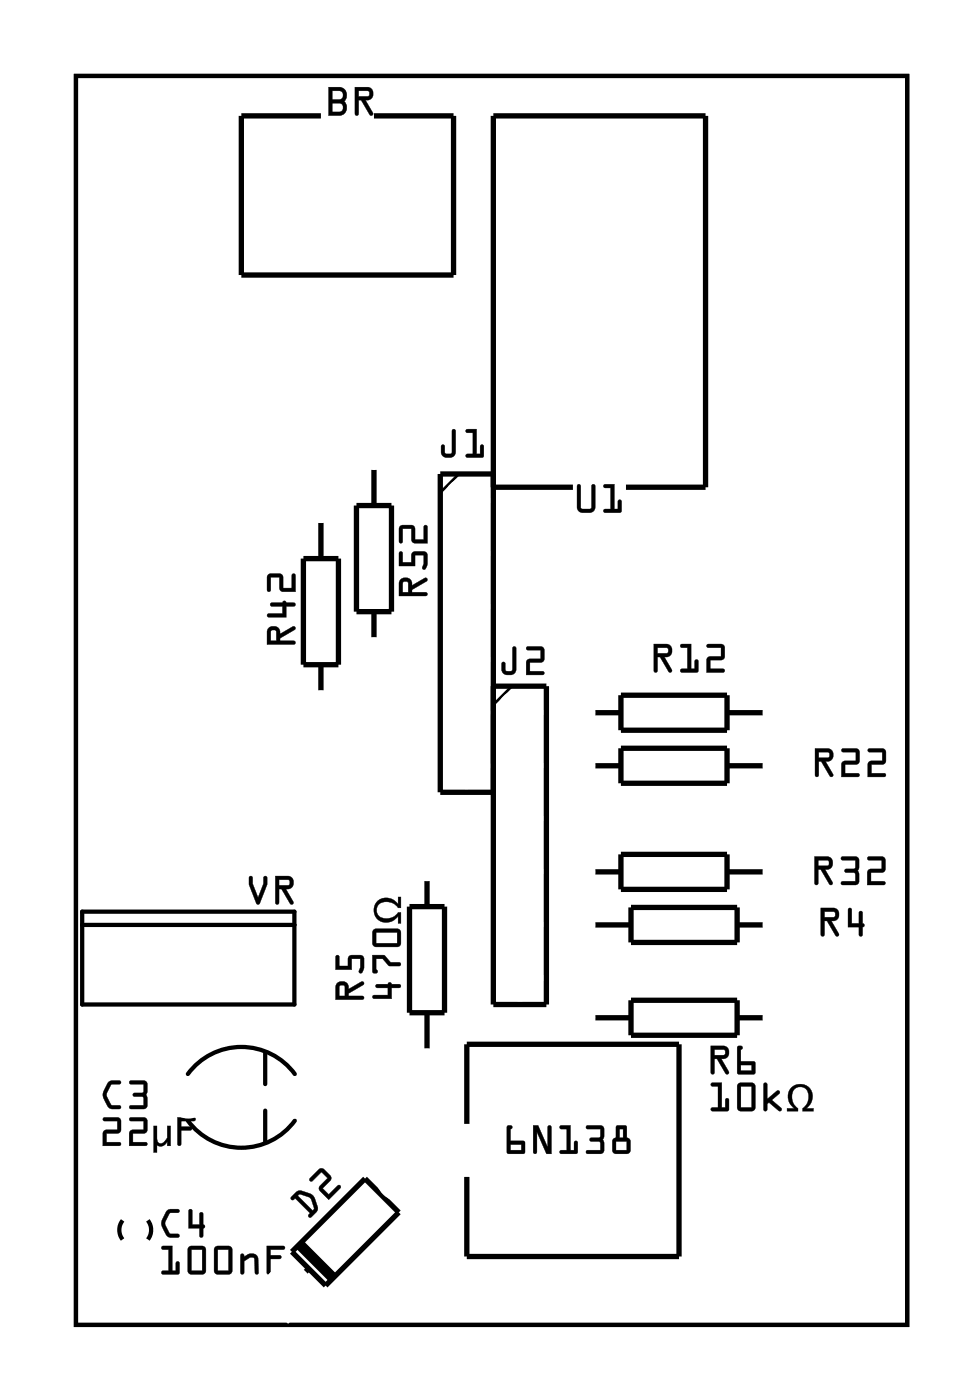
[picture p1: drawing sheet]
<svg xmlns="http://www.w3.org/2000/svg" width="47mm" height="67mm" viewBox="0 0 47 67" stroke-linecap="round" stroke-linejoin="round" font-family="sans-serif">
<path d="M3.6 3.6h39.8v59.8h-39.8zM3.9 43.6h10.2v4.5h-10.2zM3.9 44.3h10.2M5.9 58.4a.73 .73 0 0 0 0 .9M7.1 58.4a.73 .73 0 0 1 0 .9M12.7 50.4v1.5M12.7 53.2v1.5M14.1 51.4a3.2 3.2 0 0 0-5.1 0M14.1 53.7a3.2 3.2 0 0 1-5.1 0" fill="none" stroke="#000" stroke-width=".2"/>
<g fill="#000">
<path d="M18.1 43.2l.2-.2h.4l.4 .3v-.4h.1v.6h-.1a.56 .56 0 0 0-.6-.3 .56 .56 0 0 0-.5 .4 .56 .56 0 0 0 .5 .4 .56 .56 0 0 0 .6-.3h.1v.5h-.1v-.3a.62 .62 0 0 1-.9 .2 .62 .62 0 0 1-.1-.9zM37.9 52.1a.62 .62 0 0 1 .9 .1 .62 .62 0 0 1-.2 .9h.3v.1h-.5v-.1a.56 .56 0 0 0 .3-.6 .56 .56 0 0 0-.4-.5 .56 .56 0 0 0-.4 .5 .56 .56 0 0 0 .3 .6v.1h-.5v-.1h.3l-.3-.4v-.4z"/>
<path d="M3.6 3.6h39.8v59.8h-39.8zM3.6 3.6v59.8h39.8v-59.8z"/>
<path d="M15.7 4.2h.5a.4 .4 0 0 1 .4 .2 .4 .4 0 0 1-.1 .5l.1 .3a.37 .37 0 0 1-.4 .3h-.5zM15.7 4.2v1.3h.5a.39 .39 0 0 0 .4-.2 .39 .39 0 0 0-.1-.4 .39 .39 0 0 0 .1-.5 .39 .39 0 0 0-.4-.2zM15.9 4.9v.5l.3-.1a.2 .2 0 0 0 .2-.2 .2 .2 0 0 0-.2-.2zM15.9 4.9h.3a.22 .22 0 0 1 .2 .2 .22 .22 0 0 1-.2 .3h-.3zM15.9 4.3v.5h.3a.2 .2 0 0 0 .2-.2 .2 .2 0 0 0-.2-.2zM15.9 4.3h.3a.22 .22 0 0 1 .2 .3 .22 .22 0 0 1-.2 .2h-.3zM17 4.2h.6a.32 .32 0 0 1 .3 .3 .32 .32 0 0 1-.4 .3l.4 .6a.1 .1 0 0 1-.1 .1 .1 .1 0 0 1-.1 0l-.4-.7h-.1v.6a.1 .1 0 0 1-.1 .1 .1 .1 0 0 1-.1-.1zM17 4.2l.1 1.3 .1-.1v-.6h.1l.4 .7h.1l-.3-.7a.31 .31 0 0 0 .4-.3 .31 .31 0 0 0-.3-.3zM17.2 4.3v.3h.5l-.1-.2zM17.2 4.3h.4l.1 .3h-.5z"/>
<path d="M15.7 4.2h.5a.39 .39 0 0 1 .4 .2 .39 .39 0 0 1-.1 .5l.1 .3a.36 .36 0 0 1-.4 .3h-.5zM15.9 4.9v.5h.3a.21 .21 0 0 0 .2-.3 .21 .21 0 0 0-.2-.2zM15.9 4.3v.5h.3a.21 .21 0 0 0 .2-.2 .21 .21 0 0 0-.2-.3zM17 4.2h.6a.31 .31 0 0 1 .3 .3 .31 .31 0 0 1-.4 .3l.4 .7h-.2l-.4-.7h-.1v.6l-.2 .1zM17.2 4.3v.3h.5l-.1-.2z"/>
<path d="M12.9 30.1a.32 .32 0 0 1 .3-.1 .32 .32 0 0 1 .2 .4l.7-.4v.1l-.7 .5v.1h.7v.1l-1.3 .1zM13 30.2v.5h.2v-.5zM13 28.9h.5l.1-.1 .5 .1v.1h-.4v.6h-.8l-.1-.1v-.1h.7v-.4h-.5zM12.8 27.5h.6l.2 .1v.6h.4v-.6l.1-.1v.8h-.7v-.7h-.4v.6l-.2 .1z"/>
<path d="M12.9 30.1a.32 .32 0 0 1 .3-.1 .32 .32 0 0 1 .2 .4l.6-.4a.1 .1 0 0 1 .1 0 .1 .1 0 0 1 0 .2l-.7 .4v.1h.7a.1 .1 0 0 1 .1 .1 .1 .1 0 0 1-.1 .1h-1.3v-.6zM12.9 30.1l-.1 .8 1.3-.1v-.1h-.7v-.1l.7-.4v-.2l-.7 .4a.31 .31 0 0 0-.2-.4 .31 .31 0 0 0-.3 .1zM13 30.2v.5h.2v-.5zM13 30.2h.2v.5h-.2zM13 28.9h.5a.09 .09 0 0 1 .1-.1 .09 .09 0 0 1 .1 .1l.4-.1a.1 .1 0 0 1 .1 .1 .1 .1 0 0 1-.1 .1h-.4v.6h-.8a.1 .1 0 0 1-.1-.1 .1 .1 0 0 1 .1-.1h.6v-.4h-.5zM13 28.9v.1h.5v.4h-.7v.1h.1l.8 .1v-.6h.4v-.1l-.5-.1-.1 .1zM12.8 27.5h.7l.1 .7h.4v-.6a.1 .1 0 0 1 .1-.1 .1 .1 0 0 1 .1 .1v.7h-.8v-.7h-.4v.6a.1 .1 0 0 1-.1 .1 .1 .1 0 0 1-.1-.1zM12.8 27.5v.8l.2-.1v-.6h.4v.7h.7v-.8l-.1 .1v.6h-.5v-.6l-.1-.1z"/>
<path d="M19.2 27.7a.32 .32 0 0 1 .4 0 .32 .32 0 0 1 .1 .3l.7-.3 .1 .1-.8 .4v.2h.7l.1 .1h-1.4zM19.3 27.9v.5h.2v-.5zM19.1 26.4l.2 .1v.4h.4v-.4l.7-.1 .1 .2v.4a.15 .15 0 0 1-.1 .2 .15 .15 0 0 1-.2-.1l.1-.5h-.4v.5h-.8zM19.2 25.2h.6l.1 .1v.5h.4v-.6l.1-.1 .1 .9h-.8v-.7h-.4v.6l-.1 .1z"/>
<path d="M19.2 27.7a.32 .32 0 0 1 .4 0 .32 .32 0 0 1 .1 .3l.6-.3a.1 .1 0 0 1 .2 0 .1 .1 0 0 1-.1 .1l-.7 .4v.2l.7-.1a.1 .1 0 0 1 .1 .1 .1 .1 0 0 1-.1 .1h-1.3v-.6zM19.2 27.7l-.1 .8h1.4l-.1-.1h-.7v-.2l.7-.4v-.1l-.7 .3a.31 .31 0 0 0-.1-.3 .31 .31 0 0 0-.4 0zM19.3 27.9v.5h.2v-.5zM19.3 27.9h.2l.1 .5h-.3zM19.1 26.4l.2 .1v.4h.4v-.5h.7l.1 .2-.1 .6a.1 .1 0 0 1-.1 .1 .11 .11 0 0 1-.1-.2l.1-.5h-.4v.5h-.8zM19.1 26.4v.7h.8v-.5h.4l-.1 .6 .1 .1 .1-.1 .1-.6-.1-.2-.6 .1-.1 .4h-.4v-.4zM19.1 25.2h.7l.1 .6h.4v-.6a.1 .1 0 0 1 .1-.1 .1 .1 0 0 1 .1 .1v.8h-.8v-.7h-.4v.6a.1 .1 0 0 1-.1 .1 .1 .1 0 0 1-.1-.1zM19.2 25.2v.8l.1-.1v-.6h.4l.1 .7h.7l-.1-.8h-.1v.6h-.4v-.5l-.1-.1z"/>
<path d="M21.7 20.6h.1v1a.37 .37 0 0 1-.3 .3 .37 .37 0 0 1-.4-.3v-.2a.1 .1 0 0 1 .1-.1 .1 .1 0 0 1 .1 .1v.3h.3zM21.7 20.6l-.1 1.1h-.3l-.1-.4h-.1v.3a.35 .35 0 0 0 .4 .3 .35 .35 0 0 0 .3-.3v-1zM22.3 20.6l.5-.1v1.2h.2v-.3a.1 .1 0 0 1 .1-.1 .1 .1 0 0 1 .1 .1l-.1 .5h-.7a.1 .1 0 0 1-.1-.1 .1 .1 0 0 1 .1-.1h.2v-1h-.3zM22.3 20.6l.1 .1h.2v1h-.2l-.1 .2h.8v-.6h-.1v.4h-.2v-1.2z"/>
<path d="M21.7 20.6h.1v1a.36 .36 0 0 1-.3 .3 .36 .36 0 0 1-.4-.3v-.3h.1h.1v.4h.3zM22.3 20.6l.5-.1v1.2h.2v-.4h.1v.6h-.8v-.2h.3v-1h-.3z"/>
<path d="M24.6 31h.1v1a.37 .37 0 0 1-.3 .3 .37 .37 0 0 1-.4-.3v-.2a.1 .1 0 0 1 .1-.1 .1 .1 0 0 1 .1 .1v.3h.3zM24.6 31l-.1 1.1h-.3l-.1-.4h-.1v.3a.35 .35 0 0 0 .4 .3 .35 .35 0 0 0 .3-.3v-1zM25.2 31l.7-.1 .2 .2-.1 .6h-.6v.4h.6a.1 .1 0 0 1 .1 .1 .1 .1 0 0 1-.1 .1h-.8v-.7l.7-.1v-.4h-.7zM25.2 31v.1h.7v.5h-.6l-.1 .7h.8v-.1l-.6-.1v-.4h.6v-.6l-.1-.1z"/>
<path d="M24.6 31h.1v1a.36 .36 0 0 1-.3 .3 .36 .36 0 0 1-.4-.3v-.3h.1h.1v.4h.3zM25.2 31h.7l.1 .1v.6h-.6v.4h.6v.2h-.8v-.7l.7-.1v-.4h-.7z"/>
<path d="M27.6 23.2h.2v1.1l.1 .1 .4-.1v-1a.1 .1 0 0 1 .1-.1 .1 .1 0 0 1 .1 .1v1.1l-.2 .1-.4 .1-.2-.1-.1-.2zM27.7 23.2v1.2l.1 .1h.5l.2-.2v-1.1h-.1l-.1 .1v1l-.4 .1-.1-.1v-1.1zM28.9 23.2h.5v1.2h.2v-.4a.1 .1 0 0 1 .1-.1 .1 .1 0 0 1 .1 .1l-.1 .5-.7 .1a.1 .1 0 0 1-.1-.1 .1 .1 0 0 1 .1-.1h.2v-1h-.3zM28.9 23.2v.1l.3 .1v1h-.3v.1h.8v-.6l-.1 .1v.4h-.2v-1.2z"/>
<path d="M27.7 23.2h.1v1.1l.1 .1 .4-.1v-1l.1-.1h.1v1.1l-.2 .2h-.5l-.2-.1zM28.9 23.2h.5v1.2h.2v-.4l.1-.1v.6h-.8v-.1h.3v-1h-.3z"/>
<path d="M31.3 30.8h.6a.32 .32 0 0 1 .3 .4 .32 .32 0 0 1-.4 .3l.4 .6a.1 .1 0 0 1-.1 .1 .1 .1 0 0 1-.1 0l-.4-.7h-.1v.6a.1 .1 0 0 1-.1 .1 .1 .1 0 0 1-.1-.1zM31.3 30.8l.1 1.4 .1-.1v-.7h.1l.4 .8 .2-.1-.4-.7a.31 .31 0 0 0 .4-.2 .31 .31 0 0 0-.3-.4zM31.5 31v.3l.5-.1-.1-.2zM31.5 31h.4l.1 .2-.5 .1zM32.6 30.9l.5-.1v1.2h.2v-.3a.1 .1 0 0 1 0-.1 .1 .1 0 0 1 .1 .1v.5h-.7a.1 .1 0 0 1-.1-.1 .1 .1 0 0 1 .1-.1h.2v-1h-.3zM32.6 30.9v.1h.3v1h-.3v.1l.8 .1v-.6h-.1v.4h-.2v-1.2zM33.8 30.9l.7-.1 .2 .1v.7h-.7v.4h.6a.1 .1 0 0 1 .1 .1 .1 .1 0 0 1-.1 .1h-.8l.1-.7 .6-.1v-.4h-.6zM33.9 30.9v.1h.6v.4l-.6 .1-.1 .7h.8v-.2h-.6v-.4l.6-.1 .1-.6-.2-.1z"/>
<path d="M31.3 30.8h.6a.31 .31 0 0 1 .3 .4 .31 .31 0 0 1-.4 .3l.4 .6-.2 .1-.4-.7h-.1v.6l-.1 .1zM31.5 31v.3l.5-.1-.1-.2zM32.6 30.9l.5-.1v1.2h.2v-.4h.1v.6l-.8-.1v-.1h.3v-1h-.3zM33.9 30.9l.6-.1 .2 .1-.1 .7h-.6v.4h.6v.2h-.8l.1-.7 .6-.1v-.4h-.6z"/>
<path d="M39 35.8h.6a.32 .32 0 0 1 .3 .4 .32 .32 0 0 1-.4 .3l.4 .6a.1 .1 0 0 1 0 .1 .1 .1 0 0 1-.2 0l-.4-.7h-.1v.6a.1 .1 0 0 1-.1 .1 .1 .1 0 0 1-.1-.1zM39 35.8l.1 1.4 .1-.1v-.7h.1l.4 .8 .2-.1-.4-.7a.31 .31 0 0 0 .4-.2 .31 .31 0 0 0-.3-.4zM39.2 36v.3l.5-.1v-.2zM39.2 36h.5v.2l-.5 .1zM40.3 35.9l.7-.1 .1 .1v.7h-.6v.4h.6a.1 .1 0 0 1 .1 .1 .1 .1 0 0 1-.1 .1h-.8v-.7l.7-.1v-.4h-.7zM40.3 35.9v.1h.7v.4l-.7 .1v.7h.8v-.2h-.6v-.4l.6-.1v-.6l-.1-.1zM41.6 35.9l.6-.1 .2 .1v.7h-.7v.4h.6a.1 .1 0 0 1 .1 .1 .1 .1 0 0 1-.1 .1h-.8l.1-.7 .6-.1v-.4h-.6zM41.6 35.9v.1h.6v.4l-.6 .1-.1 .7h.9v-.2h-.7v-.4l.7-.1v-.6l-.2-.1z"/>
<path d="M39 35.8h.6a.31 .31 0 0 1 .3 .4 .31 .31 0 0 1-.4 .3l.4 .6-.1 .1-.5-.7h-.1v.6l-.1 .1zM39.2 36v.3l.5-.1v-.2zM40.3 35.9l.7-.1 .1 .1v.7h-.6v.4h.6v.2h-.8v-.7l.7-.1v-.4h-.7zM41.6 35.9l.6-.1 .2 .1v.7h-.7v.4h.7v.2h-.9l.1-.7 .6-.1v-.4h-.6z"/>
<path d="M5.2 51.8l.5-.1a.1 .1 0 0 1 .1 .1 .1 .1 0 0 1-.1 .1h-.4l-.2 .5 .2 .5h.4a.1 .1 0 0 1 .1 .1 .1 .1 0 0 1-.1 .1h-.5l-.2-.5-.1-.3zM5.2 51.8l-.2 .4a.83 .83 0 0 0 .3 .9h.4l.1-.1-.1-.1h-.4l-.2-.4v-.2l.2-.4h.4l.1-.1-.1-.1h-.3zM6.2 51.8l.7-.1 .2 .2-.1 .5 .1 .6-.2 .1h-.6a.1 .1 0 0 1-.1-.1 .1 .1 0 0 1 .1-.1h.6l-.1-.4h-.4a.1 .1 0 0 1 0-.1 .1 .1 0 0 1 0-.1h.4l.1-.4h-.7zM6.2 51.8v.1h.7v.4h-.5v.1v.1h.5v.4h-.6l-.1 .1 .7 .1 .1-.2v-.5v-.6l-.1-.1z"/>
<path d="M4.9 53.5h.7l.2 .1-.1 .6-.6 .1v.4h.6a.1 .1 0 0 1 .1 .1 .1 .1 0 0 1-.1 .1h-.8l.1-.8h.6v-.4h-.6zM5 53.5v.2h.6v.4h-.6l-.1 .8 .8-.1v-.1h-.6v-.4l.6-.1 .1-.6-.2-.1zM6.2 53.5h.7l.2 .1-.1 .6-.6 .1v.4h.6a.1 .1 0 0 1 .1 .1 .1 .1 0 0 1-.1 .1h-.8v-.8h.7v-.4h-.7zM6.2 53.5v.2h.7v.4h-.7v.8l.8-.1v-.1h-.6v-.4l.6-.1v-.6l-.1-.1zM7.3 53.9h.2v.7l.2 .1 .3-.2v-.6h.2v1h-.2v-.2a.3 .3 0 0 1-.5 .1v.4h-.2zM7.4 53.9v1.3h.1v-.4l.1 .1a.33 .33 0 0 0 .4-.2v.2h.2v-1h-.2v.6a.32 .32 0 0 1-.4 .2l-.1-.8zM8.5 53.5h.8a.1 .1 0 0 1 .1 .1 .1 .1 0 0 1-.1 .1h-.6v.2h.4a.1 .1 0 0 1 .1 .1 .1 .1 0 0 1-.1 .1h-.4v.7a.1 .1 0 0 1-.1 .1 .1 .1 0 0 1-.1-.1zM8.5 53.5v1.3l.1 .1 .1-.1v-.7h.4l.1-.1h-.1h-.4v-.3h.6l.1-.1-.1-.1z"/>
<path d="M5.2 51.8l.2-.1 .4 .1-.1 .1h-.4l-.2 .5 .2 .5h.4l.1 .1-.1 .1a.6 .6 0 0 1-.8-.6l.1-.3zM6.2 51.8l.7-.1 .1 .1v.6l.1 .5-.2 .2-.7-.1 .1-.1h.6v-.4h-.5v-.1v-.1h.5v-.4h-.7z"/>
<path d="M4.9 53.5h.7l.2 .1-.1 .6-.6 .1v.4h.6v.2h-.8l.1-.8h.6v-.4h-.6zM6.2 53.5h.7l.1 .1v.6l-.6 .1v.4h.6v.2h-.8v-.8h.7v-.4h-.7zM7.4 53.9h.1v.7l.2 .1 .3-.2v-.6h.2v1h-.2v-.2a.31 .31 0 0 1-.5 .1v.4h-.1zM8.5 53.5h.8l.1 .1-.1 .1h-.6v.2h.4l.1 .1-.1 .1h-.4v.7l-.1 .1-.1-.1z"/>
<path d="M8 58l.5-.1a.1 .1 0 0 1 .1 .1 .1 .1 0 0 1-.1 .1h-.4l-.2 .5 .2 .5h.4a.1 .1 0 0 1 .1 .1 .1 .1 0 0 1-.1 .1l-.5-.1-.2-.4-.1-.3zM8 58l-.2 .4a.83 .83 0 0 0 .3 .8h.4h.1l-.1-.1h-.4l-.2-.4v-.2l.2-.4h.4l.1-.1-.1-.1h-.3zM9 57.9h.2v.7h.3v-.5a.1 .1 0 0 1 .1-.1 .1 .1 0 0 1 .1 .1v.5a.09 .09 0 0 1 .1 .1 .09 .09 0 0 1-.1 .1v.4a.1 .1 0 0 1-.1 .1 .1 .1 0 0 1-.1-.1v-.4h-.5zM9.1 57.9l-.1 .9h.6v.4h.1v-.4l.1-.1-.1-.1v-.5h-.1v.5h-.4v-.7z"/>
<path d="M8 58l.2-.1h.4l-.1 .2h-.4l-.2 .5 .2 .5h.4l.1 .1-.1 .1a.6 .6 0 0 1-.8-.6l.1-.3zM9.1 57.9h.1v.7h.3l.1-.5h.1v.5l.1 .1-.1 .1v.4h-.1l-.1-.4h-.5z"/>
<path d="M11.9 42h.2v.3l.3 .7 .2-.7v-.3a.1 .1 0 0 1 .1-.1 .1 .1 0 0 1 .1 .1v.3l-.4 1-.5-1zM12 42l-.1 .3 .4 .9 .1 .1 .4-1v-.3h-.2v.3l-.2 .7-.3-.7v-.3zM13.2 41.9h.6a.32 .32 0 0 1 .3 .4 .32 .32 0 0 1-.4 .3l.3 .6a.1 .1 0 0 1 0 .1 .1 .1 0 0 1-.1 0l-.4-.7h-.1v.6a.1 .1 0 0 1-.1 .1 .1 .1 0 0 1-.1-.1zM13.2 41.9v1.4l.2-.1v-.6h.1l.4 .7 .1-.1-.3-.6a.31 .31 0 0 0 .4-.3 .31 .31 0 0 0-.3-.3zM13.4 42.1v.3l.5-.1-.1-.2zM13.4 42.1h.4l.1 .2-.5 .1z"/>
<path d="M11.9 42h.2v.3l.3 .7 .2-.7v-.3h.2v.3l-.4 1-.1-.1-.4-.9zM13.2 41.9h.6a.31 .31 0 0 1 .3 .4 .31 .31 0 0 1-.4 .3l.3 .7h-.1l-.4-.7h-.1v.6l-.2 .1zM13.4 42.1v.3l.5-.1-.1-.2z"/>
<path d="M13.9 57.3l.5-.3 .6 .2 .2 .6-.3 .5a.1 .1 0 0 1-.1 0 .1 .1 0 0 1 0-.2l-.7-.7a.1 .1 0 0 1-.2 0 .1 .1 0 0 1 0-.1zM14.2 57.1l-.3 .3h.1h.1l.8 .7-.1 .1 .1 .1 .3-.4-.1-.5-.3-.3-.4-.1zM14.3 57.2l.7 .8v-.2l-.2-.4-.4-.2zM14.2 57.2h.2l.5 .2 .1 .5v.1zM14.8 56.4l.5-.4 .2-.1 .4 .5-.5 .5 .3 .3 .5-.4a.1 .1 0 0 1 .1 0 .1 .1 0 0 1 0 .1l-.6 .6-.4-.6 .4-.5-.3-.3-.4 .4a.1 .1 0 0 1-.2 0 .1 .1 0 0 1 0-.1zM14.8 56.4v.1l.1 .1 .5-.5 .3 .3-.4 .5 .4 .5 .6-.5-.1-.1-.5 .4-.3-.3 .5-.5-.4-.4h-.2z"/>
<path d="M14.2 57.1l.1-.1a.8 .8 0 0 1 .9 .8v.2l-.4 .3v-.1v-.1l-.7-.7-.1 .1-.1-.1zM14.3 57.2l.7 .8v-.1l-.1-.5-.5-.2zM14.8 56.4l.5-.4 .2-.1 .4 .5-.5 .5 .3 .3 .5-.5 .1 .2-.6 .5-.4-.5 .4-.5-.3-.3-.5 .5-.1-.1z"/>
<path d="M16.1 47.1a.32 .32 0 0 1 .4-.1 .32 .32 0 0 1 .2 .4l.7-.4v.1l-.7 .5v.1h.6l.1 .1-1.3 .1zM16.3 47.2l-.1 .5h.3v-.5zM16.1 45.8h.1v.4h.5v-.4l.6-.1 .1 .2v.4a.15 .15 0 0 1 0 .2 .15 .15 0 0 1-.2 0l.1-.6h-.5v.5h-.7z"/>
<path d="M16.1 47.1a.32 .32 0 0 1 .4-.1 .32 .32 0 0 1 .2 .4l.6-.4a.1 .1 0 0 1 .1 0 .1 .1 0 0 1 0 .2l-.7 .4v.1h.6a.1 .1 0 0 1 .1 .1 .1 .1 0 0 1-.1 .1h-1.2v-.6zM16.2 47.1l-.1 .8 1.3-.1-.1-.1h-.6v-.1l.7-.4v-.2l-.7 .4a.31 .31 0 0 0-.2-.4 .31 .31 0 0 0-.3 .1zM16.3 47.2l-.1 .5h.3v-.5zM16.3 47.2h.2v.5h-.3zM16.1 45.7l.1 .1v.4h.5v-.4l.6-.1 .1 .2v.6a.11 .11 0 0 1-.2 .1 .1 .1 0 0 1 0-.1l.1-.6h-.5v.5h-.7zM16.1 45.8v.6h.7v-.5h.5l-.1 .6v.1l.1-.1 .1-.6-.1-.2-.6 .1v.5h-.5v-.5z"/>
<path d="M18 47.1h.6l.1-.1 .5 .2-.1 .1h-.4v.5h-.8h-.1l.1-.2h.7v-.3h-.6zM17.8 45.7h.6l.3 .4h.4l.1 .1h-.6l-.3-.3h-.3v.5l.1 .1-.2 .1zM17.9 44.5h1.2l.1 .1v.6l-.2 .1h-1.1l-.1-.1zM18 44.6v.6h1v-.6z"/>
<path d="M18 47.1h.6a.09 .09 0 0 1 .1-.1 .09 .09 0 0 1 0 .1h.4a.1 .1 0 0 1 .1 .1 .1 .1 0 0 1-.1 .1h-.4l.1 .5h-.9a.1 .1 0 0 1-.1-.1 .1 .1 0 0 1 .1-.1h.7v-.3h-.6zM18 47.2v.1h.6v.4h-.7l-.1 .1h.1h.8v-.5h.4l.1-.1-.5-.2-.1 .1zM17.8 45.7h.6l.3 .4h.4a.1 .1 0 0 1 .1 .1 .1 .1 0 0 1-.1 .1h-.5l-.3-.4h-.3v.5l.1 .1-.2 .1zM17.8 45.7l.1 .9 .2-.1-.1-.1v-.5h.3l.3 .3h.6l-.1-.1h-.4l-.3-.4zM17.9 44.5h1.2l.1 .1v.6l-.2 .1h-1.1l-.1-.1zM17.9 44.5l-.1 .7 .1 .1h1.1l.2-.1v-.6l-.1-.1zM18 44.6v.6h1v-.6zM18 44.6h1v.6h-1z"/>
<path d="M18.1 43.1a.66 .66 0 0 1 1 .2v-.4h.1v.6h-.1a.62 .62 0 0 0-1-.1 .51 .51 0 0 0 .3 .6 .51 .51 0 0 0 .7-.3h.1v.5h-.1v-.3a.62 .62 0 0 1-1 .2 .62 .62 0 0 1 0-1zM18.1 43.2a.61 .61 0 0 0 .1 .9 .61 .61 0 0 0 .9-.3v.4h.1v-.5h-.1a.57 .57 0 0 1-.6 .3 .57 .57 0 0 1-.5-.4 .56 .56 0 0 1 .5-.4 .56 .56 0 0 1 .6 .3h.1v-.6h-.1v.4a.66 .66 0 0 0-1-.1z"/>
<path d="M24.3 53.9h.1a.09 .09 0 0 1 .1 .1 .09 .09 0 0 1-.1 .1v.5l.7 .1v.5h-.8zM24.3 53.9v1.3h.8v-.5l-.7-.1v-.6h.1zM24.4 54.8v.3h.6v-.3zM24.4 54.8h.6v.3h-.6zM25.5 53.9h.3l.4 1v-.9a.1 .1 0 0 1 .1-.1 .1 .1 0 0 1 .1 .1v1.3h-.2l-.5-1.1v1a.1 .1 0 0 1-.1 .1 .1 .1 0 0 1-.1-.1zM25.5 53.9v1.3h.1h.1v-1l.5 1h.2v-1.3h-.1l-.1 .1v.9l-.4-1zM26.8 53.9h.5v1.2h.2v-.4a.1 .1 0 0 1 .1-.1 .1 .1 0 0 1 .1 .1l-.1 .5-.7 .1a.1 .1 0 0 1-.1-.1 .1 .1 0 0 1 .1-.1h.2v-1h-.3zM26.8 53.9v.1h.3v1.1h-.3v.1h.8v-.6l-.1 .1v.4h-.2v-1.2zM28.1 53.9h.6l.2 .2v.5v.5l-.2 .2h-.6a.1 .1 0 0 1-.1-.1 .1 .1 0 0 1 .1-.1h.6v-.4h-.4a.1 .1 0 0 1-.1-.1 .1 .1 0 0 1 .1-.1l.4-.1v-.3h-.6zM28.1 53.9v.1h.7l-.1 .5h-.4l-.1 .1h.1l.4 .1 .1 .4h-.7v.1h.7l.1-.1-.1-.5 .1-.6-.2-.1zM29.5 53.9h.5v.6l.2 .1v.5l-.1 .1-.6 .1-.2-.2v-.5l.2-.1zM29.5 53.9v.6l-.2 .1v.5l.2 .1h.6l.1-.1v-.5l-.2-.1v-.6zM29.5 54.6v.5h.5v-.5zM29.5 54.6h.5v.5h-.5zM29.7 54.1v.4h.1v-.4zM29.7 54h.1v.5h-.1z"/>
<path d="M24.3 53.9h.2l-.1 .2v.5l.7 .1v.5h-.8zM24.4 54.8v.3h.6v-.3zM25.5 53.9h.3l.4 1v-.9l.1-.1h.1v1.3h-.2l-.5-1v1h-.2zM26.8 53.9h.5v1.2h.2v-.4l.1-.1v.6h-.8v-.1h.3v-1h-.3zM28.1 53.9h.6l.2 .1v.6v.5l-.1 .1h-.7v-.1h.6v-.4l-.4-.1h-.1l.1-.1 .4-.1v-.3h-.6zM29.5 53.9h.5v.6l.2 .1v.5l-.1 .1h-.6l-.2-.1v-.5l.2-.1zM29.5 54.6v.5h.5v-.5zM29.7 54.1v.4h.1v-.4z"/>
<path d="M34 50.1h.6a.32 .32 0 0 1 .3 .3 .32 .32 0 0 1-.4 .3l.4 .6a.1 .1 0 0 1 0 .1 .1 .1 0 0 1-.2 0l-.4-.7h-.1v.6a.1 .1 0 0 1-.1 .1 .1 .1 0 0 1-.1-.1zM34 50.1l.1 1.3 .1-.1v-.6h.1l.4 .7h.2l-.4-.7a.31 .31 0 0 0 .4-.3 .31 .31 0 0 0-.3-.3zM34.2 50.3v.2h.5v-.2zM34.2 50.2h.5v.3h-.5zM35.3 50.1h.2a.09 .09 0 0 1 .1 .1 .09 .09 0 0 1-.1 .1v.5l.7 .1-.1 .5h-.8zM35.3 50.1v1.3h.8v-.5l-.6-.1v-.6zM35.5 51v.3h.5v-.3zM35.5 51h.5v.3h-.5z"/>
<path d="M34.1 51.9l.5-.1v1.2h.1v-.3a.1 .1 0 0 1 .1-.1 .1 .1 0 0 1 .1 .1v.5h-.8a.1 .1 0 0 1-.1-.1 .1 .1 0 0 1 .1-.1h.3v-1h-.3zM34.1 51.9v.1h.3v1h-.3l-.1 .1 .8 .1v-.6h-.1v.4h-.2l.1-1.2zM35.3 51.9l.7-.1 .2 .1v1.1l-.1 .2h-.6l-.2-.1zM35.4 51.9l-.1 1.2 .2 .1h.5l.2-.2-.1-1-.1-.2zM35.5 52v1h.5v-1zM35.5 52h.5v1h-.5zM36.6 51.9h.1v.7l.5-.4a.09 .09 0 0 1 .1 0 .1 .1 0 0 1 0 .2l-.3 .3 .4 .3a.1 .1 0 0 1 0 .2 .1 .1 0 0 1-.1 0l-.5-.4-.1 .1v.2a.1 .1 0 0 1-.1 .1 .1 .1 0 0 1-.1-.1zM36.6 51.9v1.2h.1v-.2l.1-.1 .6 .4v-.1l-.5-.4 .4-.4-.1-.1-.5 .4v-.7z"/>
<path d="M34 50.1h.6a.31 .31 0 0 1 .3 .3 .31 .31 0 0 1-.4 .3l.4 .7h-.1l-.5-.7h-.1v.6l-.1 .1zM34.2 50.3v.2h.5v-.2zM35.3 50.1h.2v.2v.5l.7 .1-.1 .5h-.8zM35.5 51v.3h.5v-.3z"/>
<path d="M34.1 51.9l.5-.1v1.2h.1v-.4h.1v.6l-.8-.1 .1-.1h.3v-1h-.3zM35.3 51.9l.7-.1 .1 .1 .1 1.1-.1 .2h-.6l-.2-.1zM35.5 52v1h.5v-1zM36.6 51.9h.1v.7l.5-.4 .1 .1-.3 .4 .4 .3v.2l-.6-.4-.1 .1v.3l-.1-.1z"/>
<path d="M37.9 52.1a.62 .62 0 0 1 .9 .1 .62 .62 0 0 1-.2 .9h.4v.1h-.6v-.1a.62 .62 0 0 0 .1-1 .51 .51 0 0 0-.6 .3 .51 .51 0 0 0 .3 .7v.1h-.5v-.1h.3a.66 .66 0 0 1-.1-1zM37.9 52.1a.66 .66 0 0 0 .2 1h-.4v.1h.5v-.1a.57 .57 0 0 1-.3-.6 .57 .57 0 0 1 .4-.5 .56 .56 0 0 1 .4 .5 .56 .56 0 0 1-.3 .6v.1h.5v-.1h-.3a.61 .61 0 0 0 .2-.9 .61 .61 0 0 0-.9-.1z"/>
<path d="M39 41h.6a.32 .32 0 0 1 .3 .4 .32 .32 0 0 1-.4 .2l.4 .6a.11 .11 0 0 1-.1 .2 .1 .1 0 0 1-.1-.1l-.4-.7h-.1v.7a.1 .1 0 0 1-.1 .1 .1 .1 0 0 1-.1-.1zM39 41l.1 1.4 .1-.1v-.7h.1l.4 .7h.2l-.4-.7a.31 .31 0 0 0 .4-.2 .31 .31 0 0 0-.3-.4zM39.2 41.2v.3l.5-.1-.1-.2zM39.2 41.2h.4l.1 .2-.5 .1zM40.3 41h.7l.1 .2v.5v.6l-.1 .1h-.7a.1 .1 0 0 1 0-.1 .1 .1 0 0 1 0-.1h.7l-.1-.4h-.4a.1 .1 0 0 1-.1-.1 .1 .1 0 0 1 .1-.1h.4l.1-.4h-.7zM40.3 41v.2h.7l-.1 .4h-.4l-.1 .1 .1 .1h.4l.1 .4h-.7v.1h.7l.1-.1-.1-.5 .1-.6-.1-.1zM41.5 41h.7l.2 .1-.1 .6-.6 .1v.4h.6a.1 .1 0 0 1 .1 .1 .1 .1 0 0 1-.1 .1h-.8l.1-.8h.6v-.4h-.6zM41.6 41v.2h.6v.4l-.6 .1-.1 .7h.8v-.2h-.6v-.4l.6-.1 .1-.6-.2-.1z"/>
<path d="M39 41h.6a.31 .31 0 0 1 .3 .4 .31 .31 0 0 1-.4 .2l.4 .7-.2 .1-.4-.8h-.1v.7l-.1 .1zM39.2 41.2v.3l.5-.1-.1-.2zM40.3 41h.7l.1 .1v.6v.5l-.1 .2-.7-.1v-.1h.7l-.1-.4h-.4l-.1-.1 .1-.1h.4l.1-.4h-.7zM41.5 41h.7l.2 .1-.1 .6-.6 .1v.4h.6v.2h-.8l.1-.7 .6-.1v-.4h-.6z"/>
<path d="M39.3 43.5h.6a.32 .32 0 0 1 .3 .3 .32 .32 0 0 1-.4 .3l.4 .6a.1 .1 0 0 1-.1 .1 .1 .1 0 0 1-.1 0l-.4-.7h-.1v.6a.1 .1 0 0 1-.1 .1 .1 .1 0 0 1-.1-.1zM39.3 43.5l.1 1.3 .1-.1v-.6h.1l.4 .7h.2l-.4-.7a.31 .31 0 0 0 .4-.3 .31 .31 0 0 0-.3-.3zM39.5 43.6v.3h.5l-.1-.2zM39.5 43.6h.4l.1 .3h-.5zM40.6 43.5h.2v.7h.3v-.5a.1 .1 0 0 1 .1-.1 .1 .1 0 0 1 .1 .1v.5a.09 .09 0 0 1 .1 .1 .09 .09 0 0 1-.1 .1v.3a.1 .1 0 0 1-.1 .1 .1 .1 0 0 1-.1-.1v-.3h-.5zM40.6 43.5v.9h.5v.4h.1l.1-.4 .1-.1-.1-.1v-.5h-.2v.5h-.3v-.7z"/>
<path d="M39.3 43.5h.6a.31 .31 0 0 1 .3 .3 .31 .31 0 0 1-.4 .3l.4 .7h-.2l-.4-.7h-.1v.6l-.1 .1zM39.5 43.6v.3h.5l-.1-.2zM40.6 43.5h.2v.7h.3v-.5h.2v.5l.1 .1-.1 .1-.1 .4h-.1v-.4h-.5z"/>
<path d="M7.7 59.7l.6-.1-.1 1.2h.2v-.3a.1 .1 0 0 1 .1-.1 .1 .1 0 0 1 .1 .1v.5h-.8a.1 .1 0 0 1-.1-.1 .1 .1 0 0 1 .1-.1h.3v-1h-.3zM7.8 59.7v.1h.3v1l-.3 .1-.1 .1h.8v-.6l-.1 .1v.3h-.2v-1.1zM9 59.7l.7-.1 .2 .2v1l-.2 .2h-.5l-.2-.1zM9 59.7v1.2l.2 .1h.5l.1-.2v-1l-.1-.1zM9.2 59.8v1h.5v-1zM9.2 59.8h.5v1h-.5zM10.3 59.7l.6-.1 .2 .2v1l-.1 .2h-.6l-.1-.1zM10.3 59.7v1.2l.1 .1h.6l.1-.2v-1l-.2-.1zM10.4 59.8v1h.5v-1zM10.4 59.8h.6v1h-.6zM11.5 60h.2v.2a.39 .39 0 0 1 .7 .1v.6a.09 .09 0 0 1-.1 .1 .09 .09 0 0 1-.1-.1v-.6l-.2-.1-.3 .2v.5a.1 .1 0 0 1-.1 .1 .1 .1 0 0 1-.1-.1zM11.5 60.1l.1 .9 .1-.1v-.5l.3-.2h.2v.8h.1l.1-.7a.32 .32 0 0 0-.5-.2l-.2 .1v-.1zM12.8 59.6h.8a.1 .1 0 0 1 .1 .1 .1 .1 0 0 1-.1 .1h-.6v.3h.4a.1 .1 0 0 1 .1 .1 .1 .1 0 0 1-.1 .1h-.4v.6a.1 .1 0 0 1-.1 .1 .1 .1 0 0 1-.1-.1zM12.8 59.7v1.2l.1 .1v-.1v-.6h.5l.1-.1-.1-.1h-.5v-.3h.7v-.1z"/>
<path d="M7.8 59.7h.4v1.1h.2v-.4h.1v.6h-.8l.1-.2h.3v-1h-.3zM9 59.7h.7l.1 .1 .1 1-.2 .2h-.5l-.2-.1zM9.2 59.8v1h.5v-1zM10.3 59.7h.6l.2 .1v1l-.1 .2h-.6l-.1-.1zM10.4 59.8v1h.5v-1zM11.5 60h.2v.2a.38 .38 0 0 1 .4-.2 .38 .38 0 0 1 .3 .3v.7h-.2v-.7l-.2-.1-.3 .2v.6h-.1zM12.8 59.7h.8v.1h-.6v.3h.4l.1 .1-.1 .1h-.4v.6l-.1 .1-.1-.1z"/>
</g>
<g fill="none" stroke="#000" stroke-width=".25">
<path d="M15.4 5.5h-3.8v7.7h10.1v-7.7h-3.8M14.5 26.7h1.7v5.1h-1.7zM15.4 24.9v1.8M15.4 31.8v1.4M17.1 24.2h1.6v5.1h-1.6zM17.9 22.4v1.8M17.9 29.3v1.3M23.6 23.3h3.8M23.6 22.7h-2.5v15.2h2.5M28.4 36.7h1.3M28.4 34.1h1.3M29.7 33.3h5.1v1.7h-5.1z"/>
<path d="M29.7 35.8h5.1v1.7h-5.1zM30 23.3h3.8v-17.8h-10.2v42.6h2.6v-15.2h-2.6M34.8 36.7h1.8M34.8 34.1h1.8M14 59.9l3.5-3.5 1.6 1.6-3.5 3.5zM18.4 57.1l-.1 .1M19.6 43.4h1.7v5.1h-1.7zM20.4 42.1v1.3M20.4 48.5v1.8M22.3 53.8v-3.8h10.2v10.2h-10.2v-3.9M28.4 41.7h1.3M28.4 44.3h1.8"/>
<path d="M28.4 48.7h1.8M29.7 40.9h5.1v1.7h-5.1zM30.2 43.4h5.1v1.7h-5.1zM30.2 47.9h5.1v1.7h-5.1zM34.8 41.7h1.8M35.3 44.3h1.3M35.3 48.7h1.3M14.8 60.7l-.3 .3"/>
</g>
<path d="M22 22.7l-.9 .9M24.5 32.9l-.9 .8" fill="none" stroke="#000" stroke-width=".13"/>
<path d="M14.3 59.6l1.6 1.6" fill="none" stroke="#000" stroke-width=".51"/>
<path d="M12.1 6.1h1.4v1.4h-1.4z" fill="#fff"/>
<path d="M12.1 6.1h1.4v1.4h-1.4z" fill="none" stroke="#fff" stroke-width=".76" stroke-linecap="butt"/>
<circle cx="12.8" cy="6.8" r=".7" fill="#fff"/>
<circle cx="12.8" cy="6.8" r=".7" fill="none" stroke="#fff" stroke-width=".76" stroke-linecap="butt"/>
<circle cx="20.4" cy="6.8" r=".7" fill="#fff"/>
<circle cx="20.4" cy="6.8" r=".7" fill="none" stroke="#fff" stroke-width=".76" stroke-linecap="butt"/>
<circle cx="12.8" cy="11.9" r=".7" fill="#fff"/>
<circle cx="12.8" cy="11.9" r=".7" fill="none" stroke="#fff" stroke-width=".76" stroke-linecap="butt"/>
<circle cx="20.4" cy="11.9" r=".7" fill="#fff"/>
<circle cx="20.4" cy="11.9" r=".7" fill="none" stroke="#fff" stroke-width=".76" stroke-linecap="butt"/>
<circle cx="22.3" cy="24" r=".74" fill="#fff"/>
<circle cx="22.3" cy="24" r=".74" fill="none" stroke="#fff" stroke-width=".76" stroke-linecap="butt"/>
<circle cx="22.3" cy="26.5" r=".74" fill="#fff"/>
<circle cx="22.3" cy="26.5" r=".74" fill="none" stroke="#fff" stroke-width=".76" stroke-linecap="butt"/>
<circle cx="22.3" cy="29" r=".74" fill="#fff"/>
<circle cx="22.3" cy="29" r=".74" fill="none" stroke="#fff" stroke-width=".76" stroke-linecap="butt"/>
<circle cx="22.3" cy="31.6" r=".74" fill="#fff"/>
<circle cx="22.3" cy="31.6" r=".74" fill="none" stroke="#fff" stroke-width=".76" stroke-linecap="butt"/>
<circle cx="22.3" cy="34.1" r=".74" fill="#fff"/>
<circle cx="22.3" cy="34.1" r=".74" fill="none" stroke="#fff" stroke-width=".76" stroke-linecap="butt"/>
<circle cx="22.3" cy="36.7" r=".74" fill="#fff"/>
<circle cx="22.3" cy="36.7" r=".74" fill="none" stroke="#fff" stroke-width=".76" stroke-linecap="butt"/>
<circle cx="24.9" cy="34.1" r=".74" fill="#fff"/>
<circle cx="24.9" cy="34.1" r=".74" fill="none" stroke="#fff" stroke-width=".76" stroke-linecap="butt"/>
<circle cx="24.9" cy="36.7" r=".74" fill="#fff"/>
<circle cx="24.9" cy="36.7" r=".74" fill="none" stroke="#fff" stroke-width=".76" stroke-linecap="butt"/>
<circle cx="24.9" cy="39.2" r=".74" fill="#fff"/>
<circle cx="24.9" cy="39.2" r=".74" fill="none" stroke="#fff" stroke-width=".76" stroke-linecap="butt"/>
<circle cx="24.9" cy="41.7" r=".74" fill="#fff"/>
<circle cx="24.9" cy="41.7" r=".74" fill="none" stroke="#fff" stroke-width=".76" stroke-linecap="butt"/>
<circle cx="24.9" cy="44.3" r=".74" fill="#fff"/>
<circle cx="24.9" cy="44.3" r=".74" fill="none" stroke="#fff" stroke-width=".76" stroke-linecap="butt"/>
<circle cx="24.9" cy="46.8" r=".74" fill="#fff"/>
<circle cx="24.9" cy="46.8" r=".74" fill="none" stroke="#fff" stroke-width=".76" stroke-linecap="butt"/>
<circle cx="17.9" cy="21.4" r=".7" fill="#fff"/>
<circle cx="17.9" cy="21.4" r=".7" fill="none" stroke="#fff" stroke-width=".76" stroke-linecap="butt"/>
<circle cx="17.9" cy="31.6" r=".7" fill="#fff"/>
<circle cx="17.9" cy="31.6" r=".7" fill="none" stroke="#fff" stroke-width=".76" stroke-linecap="butt"/>
<circle cx="6.5" cy="46.2" r=".72" fill="#fff"/>
<circle cx="6.5" cy="46.2" r=".72" fill="none" stroke="#fff" stroke-width=".69" stroke-linecap="butt"/>
<path d="M8.1 45.2h1.9v1.9h-1.9zM8.5 46.2a.5 .5 0 0 0 1 0 .5 .5 0 0 0-1 0z" fill="#fff"/>
<g fill="none" stroke="#fff" stroke-width=".25">
<path d="M8.1 45.2h1.9v1.9h-1.9z"/>
<circle cx="9" cy="46.2" r=".5"/>
</g>
<circle cx="9" cy="46.2" r=".72" fill="#fff"/>
<circle cx="9" cy="46.2" r=".72" fill="none" stroke="#fff" stroke-width=".69" stroke-linecap="butt"/>
<circle cx="11.6" cy="46.2" r=".72" fill="#fff"/>
<circle cx="11.6" cy="46.2" r=".72" fill="none" stroke="#fff" stroke-width=".69" stroke-linecap="butt"/>
<circle cx="6.5" cy="46.2" r=".72" fill="#fff"/>
<circle cx="6.5" cy="46.2" r=".72" fill="none" stroke="#fff" stroke-width=".69" stroke-linecap="butt"/>
<path d="M8.1 45.2h1.9v1.9h-1.9zM8.5 46.2a.5 .5 0 0 0 1 0 .5 .5 0 0 0-1 0z" fill="#fff"/>
<g fill="none" stroke="#fff" stroke-width=".25">
<path d="M8.1 45.2h1.9v1.9h-1.9z"/>
<circle cx="9" cy="46.2" r=".5"/>
</g>
<circle cx="9" cy="46.2" r=".72" fill="#fff"/>
<circle cx="9" cy="46.2" r=".72" fill="none" stroke="#fff" stroke-width=".69" stroke-linecap="butt"/>
<circle cx="11.6" cy="46.2" r=".72" fill="#fff"/>
<circle cx="11.6" cy="46.2" r=".72" fill="none" stroke="#fff" stroke-width=".69" stroke-linecap="butt"/>
<circle cx="9" cy="52.5" r=".64" fill="#fff"/>
<circle cx="9" cy="52.5" r=".64" fill="none" stroke="#fff" stroke-width=".76" stroke-linecap="butt"/>
<circle cx="14.1" cy="52.5" r=".64" fill="#fff"/>
<circle cx="14.1" cy="52.5" r=".64" fill="none" stroke="#fff" stroke-width=".76" stroke-linecap="butt"/>
<circle cx="6.5" cy="60.2" r=".64" fill="#fff"/>
<circle cx="6.5" cy="60.2" r=".64" fill="none" stroke="#fff" stroke-width=".76" stroke-linecap="butt"/>
<circle cx="6.5" cy="57.6" r=".64" fill="#fff"/>
<circle cx="6.5" cy="57.6" r=".64" fill="none" stroke="#fff" stroke-width=".76" stroke-linecap="butt"/>
<path d="M22.9 58.2h1.4v1.4h-1.4z" fill="#fff"/>
<path d="M22.9 58.2h1.4v1.4h-1.4z" fill="none" stroke="#fff" stroke-width=".76" stroke-linecap="butt"/>
<circle cx="23.6" cy="58.9" r=".7" fill="#fff"/>
<circle cx="23.6" cy="58.9" r=".7" fill="none" stroke="#fff" stroke-width=".76" stroke-linecap="butt"/>
<circle cx="23.6" cy="51.3" r=".7" fill="#fff"/>
<circle cx="23.6" cy="51.3" r=".7" fill="none" stroke="#fff" stroke-width=".76" stroke-linecap="butt"/>
<circle cx="26.2" cy="58.9" r=".7" fill="#fff"/>
<circle cx="26.2" cy="58.9" r=".7" fill="none" stroke="#fff" stroke-width=".76" stroke-linecap="butt"/>
<circle cx="26.2" cy="51.3" r=".7" fill="#fff"/>
<circle cx="26.2" cy="51.3" r=".7" fill="none" stroke="#fff" stroke-width=".76" stroke-linecap="butt"/>
<circle cx="28.7" cy="58.9" r=".7" fill="#fff"/>
<circle cx="28.7" cy="58.9" r=".7" fill="none" stroke="#fff" stroke-width=".76" stroke-linecap="butt"/>
<circle cx="28.7" cy="51.3" r=".7" fill="#fff"/>
<circle cx="28.7" cy="51.3" r=".7" fill="none" stroke="#fff" stroke-width=".76" stroke-linecap="butt"/>
<circle cx="31.2" cy="58.9" r=".7" fill="#fff"/>
<circle cx="31.2" cy="58.9" r=".7" fill="none" stroke="#fff" stroke-width=".76" stroke-linecap="butt"/>
<circle cx="31.2" cy="51.3" r=".7" fill="#fff"/>
<circle cx="31.2" cy="51.3" r=".7" fill="none" stroke="#fff" stroke-width=".76" stroke-linecap="butt"/>
<path d="M12.7 61.7l1.1-1.1 1.1 1.1-1.1 1.1z" fill="#fff"/>
<path d="M12.7 61.7l1.1-1.1 1.1 1.1-1.1 1.1z" fill="none" stroke="#fff" stroke-width=".76" stroke-linecap="butt"/>
<circle cx="13.8" cy="61.7" r=".79" fill="#fff"/>
<circle cx="13.8" cy="61.7" r=".79" fill="none" stroke="#fff" stroke-width=".76" stroke-linecap="butt"/>
<circle cx="19.2" cy="56.4" r=".79" fill="#fff"/>
<circle cx="19.2" cy="56.4" r=".79" fill="none" stroke="#fff" stroke-width=".76" stroke-linecap="butt"/>
<circle cx="27.4" cy="44.3" r=".7" fill="#fff"/>
<circle cx="27.4" cy="44.3" r=".7" fill="none" stroke="#fff" stroke-width=".76" stroke-linecap="butt"/>
<circle cx="37.6" cy="44.3" r=".7" fill="#fff"/>
<circle cx="37.6" cy="44.3" r=".7" fill="none" stroke="#fff" stroke-width=".76" stroke-linecap="butt"/>
<circle cx="20.4" cy="51.3" r=".7" fill="#fff"/>
<circle cx="20.4" cy="51.3" r=".7" fill="none" stroke="#fff" stroke-width=".76" stroke-linecap="butt"/>
<circle cx="20.4" cy="41.1" r=".7" fill="#fff"/>
<circle cx="20.4" cy="41.1" r=".7" fill="none" stroke="#fff" stroke-width=".76" stroke-linecap="butt"/>
<circle cx="27.4" cy="48.7" r=".7" fill="#fff"/>
<circle cx="27.4" cy="48.7" r=".7" fill="none" stroke="#fff" stroke-width=".76" stroke-linecap="butt"/>
<circle cx="37.6" cy="48.7" r=".7" fill="#fff"/>
<circle cx="37.6" cy="48.7" r=".7" fill="none" stroke="#fff" stroke-width=".76" stroke-linecap="butt"/>
<path d="M31.8 21.4h1.4v1.4h-1.4z" fill="#fff"/>
<path d="M31.8 21.4h1.4v1.4h-1.4z" fill="none" stroke="#fff" stroke-width=".76" stroke-linecap="butt"/>
<circle cx="32.5" cy="22.1" r=".7" fill="#fff"/>
<circle cx="32.5" cy="22.1" r=".7" fill="none" stroke="#fff" stroke-width=".76" stroke-linecap="butt"/>
<circle cx="24.9" cy="22.1" r=".7" fill="#fff"/>
<circle cx="24.9" cy="22.1" r=".7" fill="none" stroke="#fff" stroke-width=".76" stroke-linecap="butt"/>
<circle cx="32.5" cy="19.5" r=".7" fill="#fff"/>
<circle cx="32.5" cy="19.5" r=".7" fill="none" stroke="#fff" stroke-width=".76" stroke-linecap="butt"/>
<circle cx="24.9" cy="19.5" r=".7" fill="#fff"/>
<circle cx="24.9" cy="19.5" r=".7" fill="none" stroke="#fff" stroke-width=".76" stroke-linecap="butt"/>
<circle cx="32.5" cy="17" r=".7" fill="#fff"/>
<circle cx="32.5" cy="17" r=".7" fill="none" stroke="#fff" stroke-width=".76" stroke-linecap="butt"/>
<circle cx="24.9" cy="17" r=".7" fill="#fff"/>
<circle cx="24.9" cy="17" r=".7" fill="none" stroke="#fff" stroke-width=".76" stroke-linecap="butt"/>
<circle cx="32.5" cy="14.4" r=".7" fill="#fff"/>
<circle cx="32.5" cy="14.4" r=".7" fill="none" stroke="#fff" stroke-width=".76" stroke-linecap="butt"/>
<circle cx="24.9" cy="14.4" r=".7" fill="#fff"/>
<circle cx="24.9" cy="14.4" r=".7" fill="none" stroke="#fff" stroke-width=".76" stroke-linecap="butt"/>
<circle cx="32.5" cy="11.9" r=".7" fill="#fff"/>
<circle cx="32.5" cy="11.9" r=".7" fill="none" stroke="#fff" stroke-width=".76" stroke-linecap="butt"/>
<circle cx="24.9" cy="11.9" r=".7" fill="#fff"/>
<circle cx="24.9" cy="11.9" r=".7" fill="none" stroke="#fff" stroke-width=".76" stroke-linecap="butt"/>
<circle cx="32.5" cy="9.4" r=".7" fill="#fff"/>
<circle cx="32.5" cy="9.4" r=".7" fill="none" stroke="#fff" stroke-width=".76" stroke-linecap="butt"/>
<circle cx="24.9" cy="9.4" r=".7" fill="#fff"/>
<circle cx="24.9" cy="9.4" r=".7" fill="none" stroke="#fff" stroke-width=".76" stroke-linecap="butt"/>
<circle cx="32.5" cy="6.8" r=".7" fill="#fff"/>
<circle cx="32.5" cy="6.8" r=".7" fill="none" stroke="#fff" stroke-width=".76" stroke-linecap="butt"/>
<circle cx="24.9" cy="6.8" r=".7" fill="#fff"/>
<circle cx="24.9" cy="6.8" r=".7" fill="none" stroke="#fff" stroke-width=".76" stroke-linecap="butt"/>
<circle cx="15.4" cy="24" r=".7" fill="#fff"/>
<circle cx="15.4" cy="24" r=".7" fill="none" stroke="#fff" stroke-width=".76" stroke-linecap="butt"/>
<circle cx="15.4" cy="34.1" r=".7" fill="#fff"/>
<circle cx="15.4" cy="34.1" r=".7" fill="none" stroke="#fff" stroke-width=".76" stroke-linecap="butt"/>
<circle cx="37.6" cy="41.7" r=".7" fill="#fff"/>
<circle cx="37.6" cy="41.7" r=".7" fill="none" stroke="#fff" stroke-width=".76" stroke-linecap="butt"/>
<circle cx="27.4" cy="41.7" r=".7" fill="#fff"/>
<circle cx="27.4" cy="41.7" r=".7" fill="none" stroke="#fff" stroke-width=".76" stroke-linecap="butt"/>
<circle cx="37.6" cy="36.7" r=".7" fill="#fff"/>
<circle cx="37.6" cy="36.7" r=".7" fill="none" stroke="#fff" stroke-width=".76" stroke-linecap="butt"/>
<circle cx="27.4" cy="36.7" r=".7" fill="#fff"/>
<circle cx="27.4" cy="36.7" r=".7" fill="none" stroke="#fff" stroke-width=".76" stroke-linecap="butt"/>
<circle cx="37.6" cy="34.1" r=".7" fill="#fff"/>
<circle cx="37.6" cy="34.1" r=".7" fill="none" stroke="#fff" stroke-width=".76" stroke-linecap="butt"/>
<circle cx="27.4" cy="34.1" r=".7" fill="#fff"/>
<circle cx="27.4" cy="34.1" r=".7" fill="none" stroke="#fff" stroke-width=".76" stroke-linecap="butt"/>
</svg>
